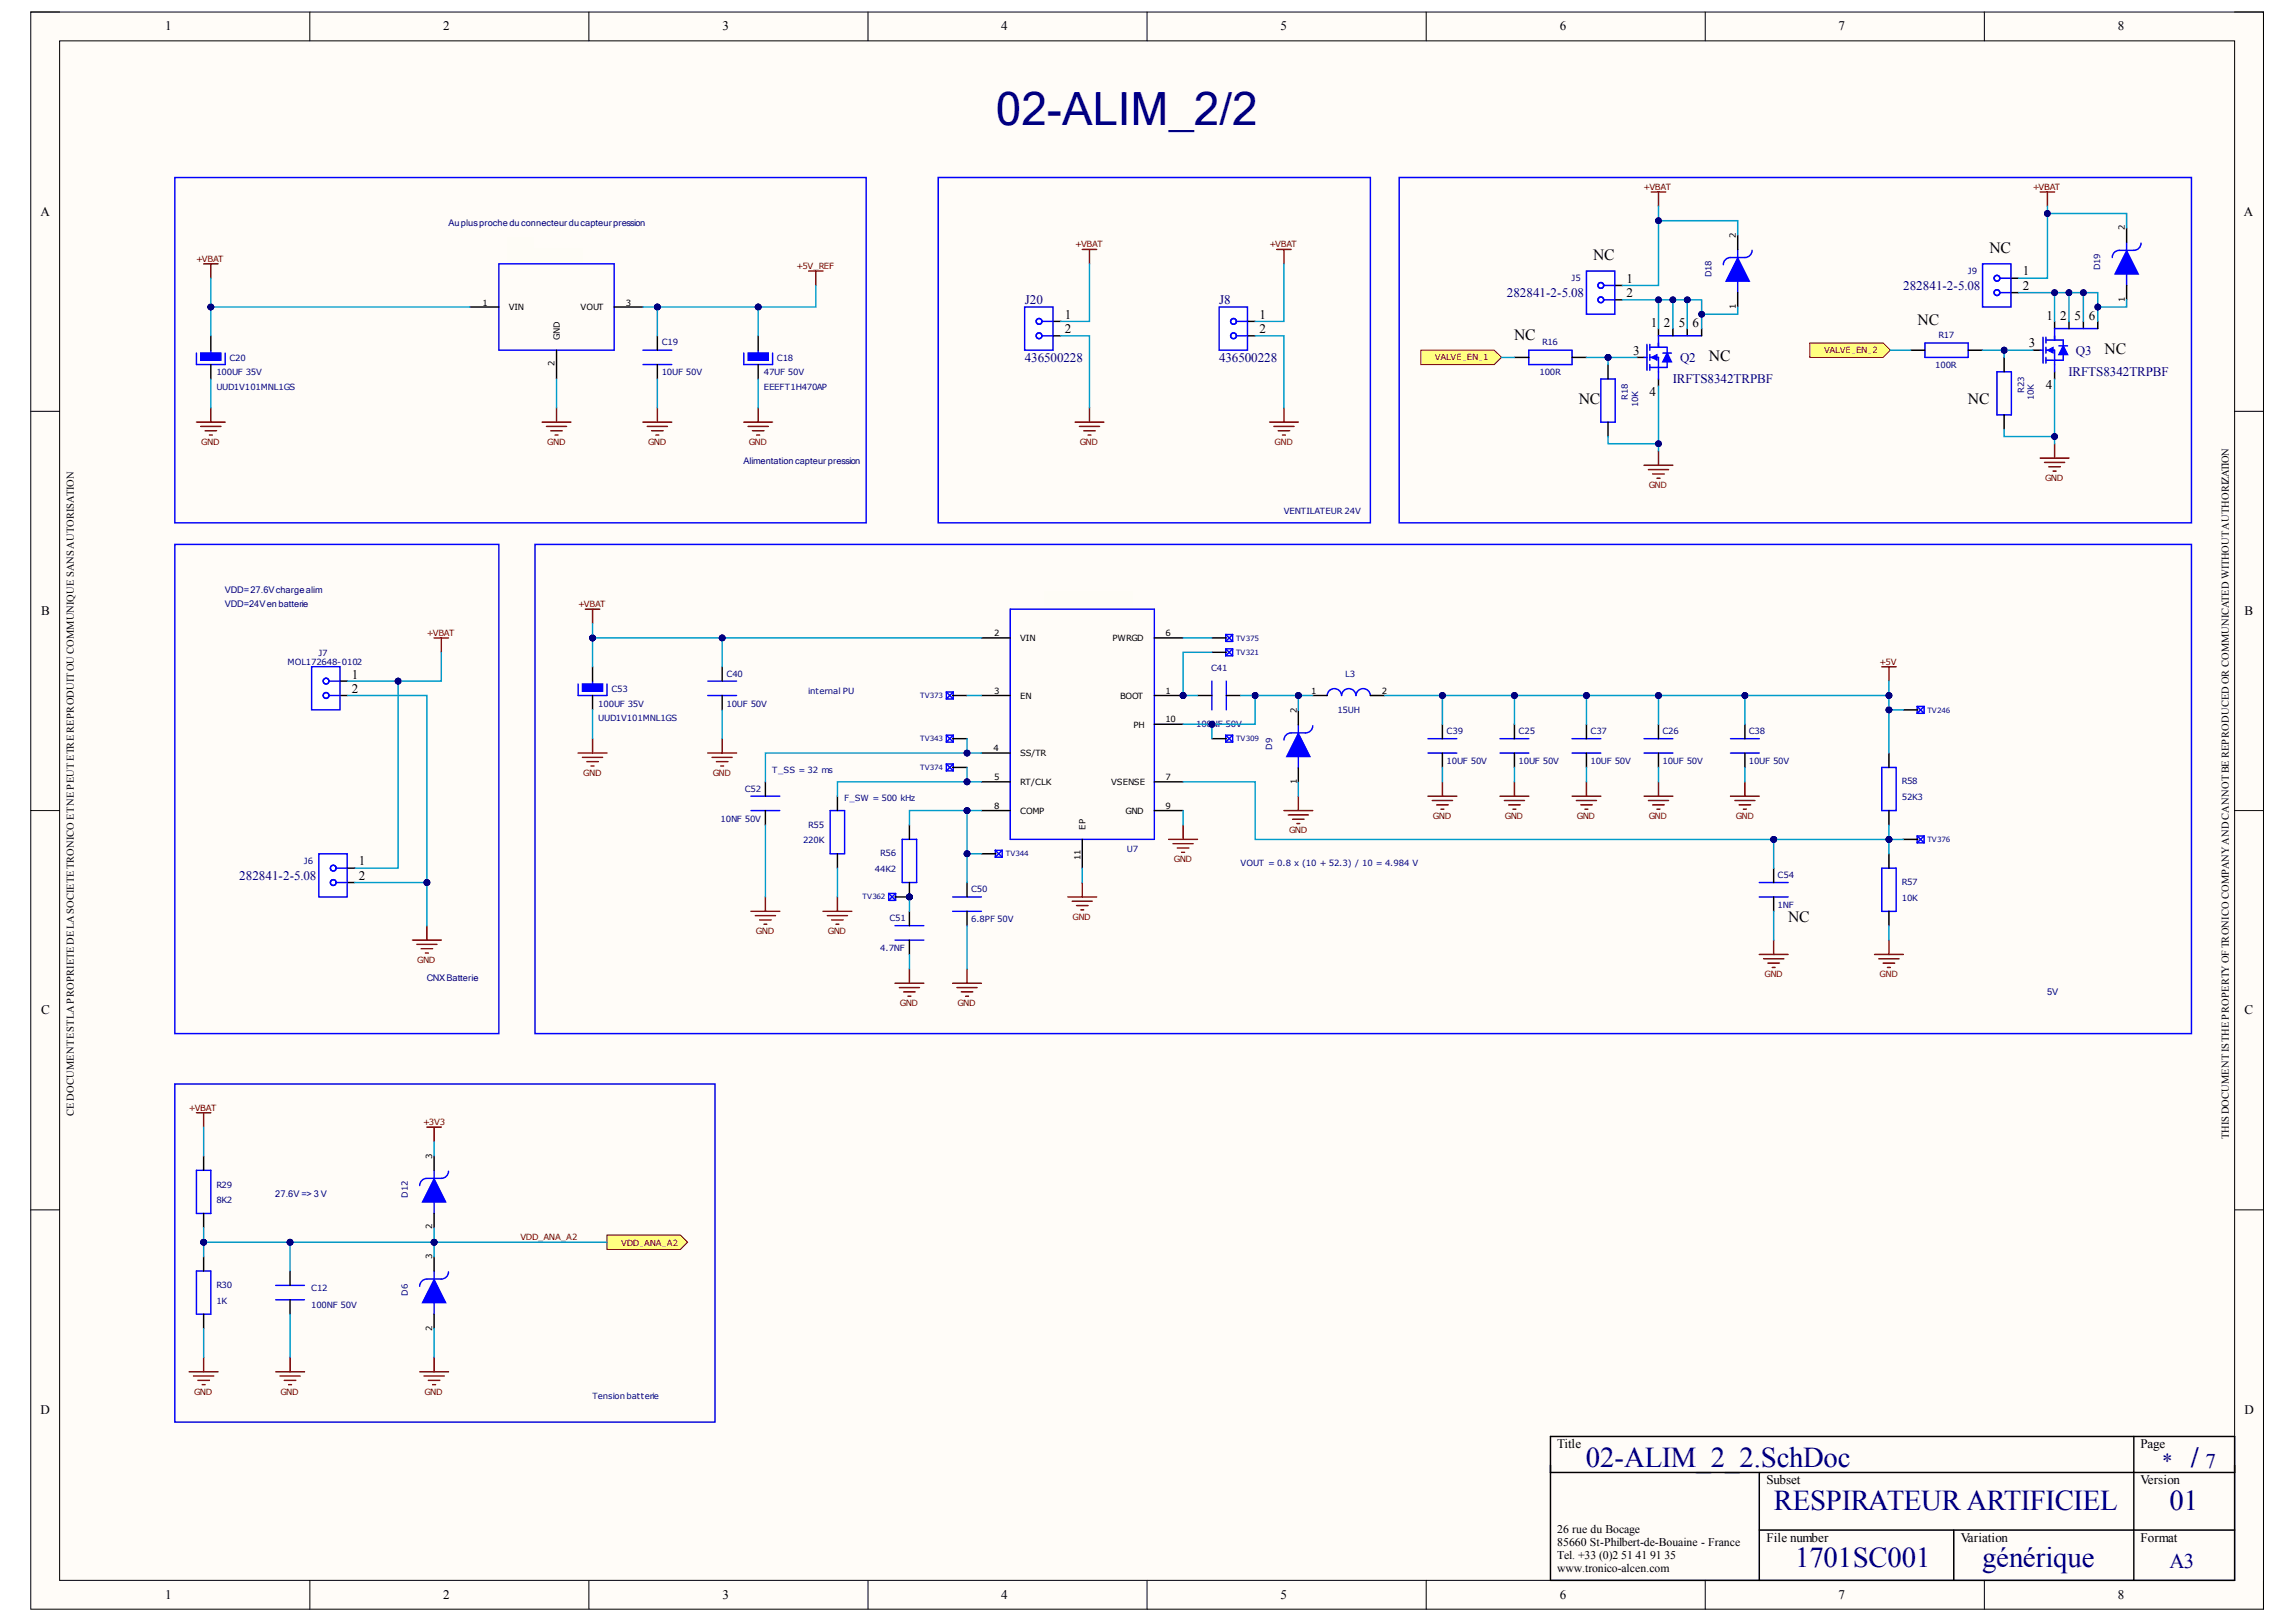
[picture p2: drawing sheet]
<svg xmlns="http://www.w3.org/2000/svg" width="297mm" height="210mm" viewBox="0 0 297 210" stroke-linecap="round" stroke-linejoin="round" font-family="sans-serif">
<defs><g id="words">
<text font-size="5.9" fill="#000080" x="128.8" y="16.1">02-ALIM_2/2</text>
<g font-size="3.7" fill="#000080">
<text x="205.2" y="189.8">02-ALIM_2_2.SchDoc</text>
<text x="283.4" y="189.8">/</text>
<text x="229.4" y="195.3">RESPIRATEUR ARTIFICIEL</text>
<text x="280.6" y="195.3">01</text>
<text x="232.2" y="202.8">1701SC001</text>
<text x="256.4" y="202.8">générique</text>
</g>
<g font-size="2.7" fill="#000080">
<text x="279.7" y="189.9">*</text>
<text x="285.3" y="189.9">7</text>
<text x="280.6" y="202.9">A3</text>
</g>
<g font-size="2">
<text x="206.1" y="33.7">NC</text>
<text x="257.4" y="32.8">NC</text>
<text x="195.8" y="43.9">NC</text>
<text x="221.1" y="46.7">NC</text>
<text x="248" y="42.1">NC</text>
<text x="272.2" y="45.8">NC</text>
<text x="204.2" y="52.3">NC</text>
<text x="254.6" y="52.3">NC</text>
<text x="231.3" y="119.3">NC</text>
</g>
<g font-size="1.7">
<text x="21.4" y="3.9">1</text>
<text x="57.3" y="3.9">2</text>
<text x="93.5" y="3.9">3</text>
<text x="129.5" y="3.9">4</text>
<text x="165.6" y="3.9">5</text>
<text x="201.8" y="3.9">6</text>
<text x="237.8" y="3.9">7</text>
<text x="273.9" y="3.9">8</text>
<text x="5.2" y="28">A</text>
<text x="290.3" y="28">A</text>
<text x="261.7" y="35.6">1</text>
<text x="137.7" y="41.2">1</text>
<text x="162.9" y="41.2">1</text>
<text x="210.4" y="38.4">2</text>
<text x="210.4" y="36.6">1</text>
<text x="261.7" y="37.5">2</text>
<text x="264.7" y="41.4">1</text>
<text x="266.5" y="41.4">2</text>
<text x="268.4" y="41.4">5</text>
<text x="270.2" y="41.4">6</text>
<text x="137.7" y="43.1">2</text>
<text x="162.9" y="43.1">2</text>
<text x="211.2" y="45.9">3</text>
<text x="213.5" y="42.3">1</text>
<text x="215.2" y="42.3">2</text>
<text x="217.2" y="42.3">5</text>
<text x="218.9" y="42.3">6</text>
<text x="262.4" y="44.9">3</text>
<text x="213.4" y="51.3">4</text>
<text x="264.6" y="50.4">4</text>
<text x="5.3" y="79.6">B</text>
<text x="290.4" y="79.6">B</text>
<text x="45.5" y="89.7">2</text>
<text x="45.5" y="87.8">1</text>
<text x="46.4" y="113.8">2</text>
<text x="46.4" y="112">1</text>
<text x="5.3" y="131.3">C</text>
<text x="290.4" y="131.3">C</text>
<text x="5.2" y="182.9">D</text>
<text x="290.4" y="182.9">D</text>
<text x="201.4" y="187.4">Title</text>
<text x="276.9" y="187.4">Page</text>
<text x="228.5" y="192">Subset</text>
<text x="276.9" y="192">Version</text>
<text x="228.5" y="199.5">File number</text>
<text x="253.6" y="199.5">Variation</text>
<text x="276.9" y="199.5">Format</text>
<text x="21.4" y="206.9">1</text>
<text x="57.3" y="206.9">2</text>
<text x="93.5" y="206.9">3</text>
<text x="129.5" y="206.9">4</text>
<text x="165.6" y="206.9">5</text>
<text x="201.8" y="206.9">6</text>
<text x="237.8" y="206.9">7</text>
<text x="273.9" y="206.9">8</text>
</g>
<g font-size="1.7" fill="#000080">
<text x="132.6" y="39.4">J20</text>
<text x="157.7" y="39.4">J8</text>
<text x="194.9" y="38.4">282841-2-5.08</text>
<text x="246.2" y="37.5">282841-2-5.08</text>
<text x="132.6" y="46.8">436500228</text>
<text x="157.7" y="46.8">436500228</text>
<text x="217.3" y="46.8">Q2</text>
<text x="268.5" y="45.9">Q3</text>
<text x="216.4" y="49.6">IRFTS8342TRPBF</text>
<text x="267.6" y="48.7">IRFTS8342TRPBF</text>
<text x="30.9" y="113.8">282841-2-5.08</text>
</g>
<g font-size="1.5">
<text x="201.4" y="198.4">26 rue du Bocage</text>
<text x="201.4" y="200.1">85660 St-Philbert-de-Bouaine - France</text>
<text x="201.4" y="201.8">Tel. +33 (0)2 51 41 91 35</text>
<text x="201.4" y="203.4">www.tronico-alcen.com</text>
</g>
<g font-size="1.4">
<text x="9.5" y="144.4" transform="rotate(-90 9.5 144.4)">CE DOCUMENTESTLAPROPRIETE DELASOCIETE TRONICO ETNE PEUTETRE REPRODUITOU COMMUNIQUE SANSAUTORISATION</text>
<text x="288.3" y="147.4" transform="rotate(-90 288.3 147.4)">THIS DOCUMENTISTHE PROPERTYOFTRONICO COMPANYANDCANNOTBE REPRODUCEDOR COMMUNICATED WITHOUTAUTHORIZATION</text>
</g>
<g font-size="1.2" fill="#000080">
<text x="58" y="29.2">Auplusprocheduconnecteurducapteurpression</text>
<text x="96.2" y="60">Alimentationcapteurpression</text>
<text x="29.1" y="76.7">VDD=27.6Vchargealim</text>
<text x="29.1" y="78.6">VDD=24Venbatterie</text>
<text x="55.2" y="126.9">CNXBatterie</text>
<text x="264.8" y="128.8">5V</text>
<text x="35.6" y="154.9">27.6V =&gt; 3 V</text>
</g>
<g font-size="1.1" fill="#800000">
<text x="212.6" y="24.6">+VBAT</text>
<text x="262.9" y="24.6">+VBAT</text>
<text x="25.4" y="33.9">+VBAT</text>
<text x="103" y="34.8">+5V_REF</text>
<text x="139.1" y="32">+VBAT</text>
<text x="164.2" y="32">+VBAT</text>
<text x="185.6" y="46.6">VALVE_EN_1</text>
<text x="235.9" y="45.7">VALVE_EN_2</text>
<text x="26" y="57.5">GND</text>
<text x="70.8" y="57.5">GND</text>
<text x="83.8" y="57.5">GND</text>
<text x="96.9" y="57.5">GND</text>
<text x="139.7" y="57.5">GND</text>
<text x="164.9" y="57.5">GND</text>
<text x="213.3" y="63.1">GND</text>
<text x="264.5" y="62.2">GND</text>
<text x="55.2" y="82.3">+VBAT</text>
<text x="74.8" y="78.6">+VBAT</text>
<text x="243.1" y="86">+5V</text>
<text x="75.4" y="100.4">GND</text>
<text x="92.2" y="100.4">GND</text>
<text x="166.7" y="107.8">GND</text>
<text x="185.4" y="106">GND</text>
<text x="194.7" y="106">GND</text>
<text x="204" y="106">GND</text>
<text x="213.3" y="106">GND</text>
<text x="224.5" y="106">GND</text>
<text x="151.8" y="111.6">GND</text>
<text x="138.7" y="119">GND</text>
<text x="54" y="124.6">GND</text>
<text x="97.8" y="120.9">GND</text>
<text x="107.1" y="120.9">GND</text>
<text x="116.4" y="130.2">GND</text>
<text x="123.8" y="130.2">GND</text>
<text x="228.2" y="126.4">GND</text>
<text x="243.1" y="126.4">GND</text>
<text x="24.4" y="143.8">+VBAT</text>
<text x="54.7" y="145.6">+3V3</text>
<text x="67.3" y="160.5">VDD_ANA_A2</text>
<text x="80.4" y="161.2">VDD_ANA_A2</text>
<text x="25.1" y="180.5">GND</text>
<text x="36.3" y="180.5">GND</text>
<text x="54.9" y="180.5">GND</text>
</g>
<g font-size="1.1">
<text x="274.9" y="29.8" transform="rotate(-90 274.9 29.8)">2</text>
<text x="224.5" y="30.7" transform="rotate(-90 224.5 30.7)">2</text>
<text x="62.4" y="39.5">1</text>
<text x="65.8" y="40.1">VIN</text>
<text x="75.1" y="40.1">VOUT</text>
<text x="80.9" y="39.5">3</text>
<text x="224.5" y="40" transform="rotate(-90 224.5 40)">1</text>
<text x="274.9" y="39" transform="rotate(-90 274.9 39)">1</text>
<text x="71.7" y="47.4" transform="rotate(-90 71.7 47.4)">2</text>
<text x="72.4" y="44" transform="rotate(-90 72.4 44)">GND</text>
<text x="128.6" y="82.3">2</text>
<text x="132" y="83">VIN</text>
<text x="143.9" y="83">PWRGD</text>
<text x="150.7" y="82.3">6</text>
<text x="128.6" y="89.7">3</text>
<text x="150.7" y="89.7">1</text>
<text x="169.6" y="89.7">1</text>
<text x="178.8" y="89.7">2</text>
<text x="132" y="90.4">EN</text>
<text x="144.9" y="90.4">BOOT</text>
<text x="146.6" y="94.1">PH</text>
<text x="150.7" y="93.5">10</text>
<text x="167.8" y="92.3" transform="rotate(-90 167.8 92.3)">2</text>
<text x="128.5" y="97.2">4</text>
<text x="128.6" y="100.9">5</text>
<text x="132" y="97.9">SS/TR</text>
<text x="132" y="101.6">RT/CLK</text>
<text x="143.7" y="101.6">VSENSE</text>
<text x="150.7" y="100.9">7</text>
<text x="167.8" y="101.4" transform="rotate(-90 167.8 101.4)">1</text>
<text x="128.6" y="104.6">8</text>
<text x="132" y="105.3">COMP</text>
<text x="140.4" y="107.3" transform="rotate(-90 140.4 107.3)">EP</text>
<text x="145.6" y="105.3">GND</text>
<text x="150.7" y="104.6">9</text>
<text x="139.8" y="111.3" transform="rotate(-90 139.8 111.3)">11</text>
<text x="55.9" y="149.9" transform="rotate(-90 55.9 149.9)">3</text>
<text x="55.9" y="159.1" transform="rotate(-90 55.9 159.1)">2</text>
<text x="55.9" y="163" transform="rotate(-90 55.9 163)">3</text>
<text x="55.9" y="172.2" transform="rotate(-90 55.9 172.2)">2</text>
</g>
<g font-size="1.1" fill="#000080">
<text x="221.4" y="35.9" transform="rotate(-90 221.4 35.9)">D18</text>
<text x="254.6" y="35.5">J9</text>
<text x="271.7" y="35" transform="rotate(-90 271.7 35)">D19</text>
<text x="203.3" y="36.4">J5</text>
<text x="29.7" y="46.7">C20</text>
<text x="85.6" y="44.7">C19</text>
<text x="100.5" y="46.7">C18</text>
<text x="199.5" y="44.7">R16</text>
<text x="250.3" y="47.7">100R</text>
<text x="250.8" y="43.8">R17</text>
<text x="28" y="48.6">100UF 35V</text>
<text x="28" y="50.4">UUD1V101MNL1GS</text>
<text x="85.6" y="48.6">10UF 50V</text>
<text x="98.8" y="50.4">EEEFT1H470AP</text>
<text x="98.8" y="48.6">47UF 50V</text>
<text x="199.1" y="48.6">100R</text>
<text x="210.6" y="51.8" transform="rotate(-90 210.6 51.8)">R18</text>
<text x="211.9" y="52.7" transform="rotate(-90 211.9 52.7)">10K</text>
<text x="261.8" y="50.9" transform="rotate(-90 261.8 50.9)">R23</text>
<text x="263.1" y="51.8" transform="rotate(-90 263.1 51.8)">10K</text>
<text x="166.1" y="66.5">VENTILATEUR 24V</text>
<text x="37.2" y="86">MOL172648-0102</text>
<text x="41.2" y="84.8">J7</text>
<text x="79.1" y="89.6">C53</text>
<text x="94" y="87.6">C40</text>
<text x="104.6" y="89.7">internal PU</text>
<text x="156.7" y="86.8">C41</text>
<text x="174" y="87.6">L3</text>
<text x="77.4" y="91.4">100UF 35V</text>
<text x="77.4" y="93.3">UUD1V101MNL1GS</text>
<text x="94" y="91.4">10UF 50V</text>
<text x="154.7" y="94.1">100NF 50V</text>
<text x="173" y="92.2">15UH</text>
<text x="187.1" y="95">C39</text>
<text x="196.4" y="95">C25</text>
<text x="205.7" y="95">C37</text>
<text x="215.1" y="95">C26</text>
<text x="226.2" y="95">C38</text>
<text x="99.9" y="100">T_SS = 32 ms</text>
<text x="164.5" y="97" transform="rotate(-90 164.5 97)">D9</text>
<text x="187.1" y="98.9">10UF 50V</text>
<text x="196.4" y="98.9">10UF 50V</text>
<text x="205.7" y="98.9">10UF 50V</text>
<text x="215.1" y="98.9">10UF 50V</text>
<text x="226.2" y="98.9">10UF 50V</text>
<text x="246" y="101.5">R58</text>
<text x="93.2" y="106.3">10NF 50V</text>
<text x="96.3" y="102.4">C52</text>
<text x="104.6" y="107.1">R55</text>
<text x="109.2" y="103.7">F_SW = 500 kHz</text>
<text x="246" y="103.5">52K3</text>
<text x="39.3" y="111.8">J6</text>
<text x="103.9" y="109.1">220K</text>
<text x="113.2" y="112.8">44K2</text>
<text x="113.9" y="110.8">R56</text>
<text x="145.8" y="110.2">U7</text>
<text x="160.5" y="112.1">VOUT = 0.8 x (10 + 52.3) / 10 = 4.984 V</text>
<text x="229.9" y="113.6">C54</text>
<text x="115" y="119.2">C51</text>
<text x="125.6" y="119.3">6.8PF 50V</text>
<text x="125.6" y="115.4">C50</text>
<text x="229.9" y="117.5">1NF</text>
<text x="246" y="116.5">10K</text>
<text x="246" y="114.5">R57</text>
<text x="113.9" y="123.1">4.7NF</text>
<text x="28" y="155.7">8K2</text>
<text x="28" y="153.7">R29</text>
<text x="52.8" y="155" transform="rotate(-90 52.8 155)">D12</text>
<text x="28" y="166.7">R30</text>
<text x="40.3" y="167">C12</text>
<text x="52.8" y="167.7" transform="rotate(-90 52.8 167.7)">D6</text>
<text x="28" y="168.7">1K</text>
<text x="40.3" y="169.3">100NF 50V</text>
<text x="76.6" y="181">Tensionbatterie</text>
</g>
<g font-size=".9" fill="#000080">
<text x="159.9" y="82.9">TV375</text>
<text x="159.9" y="84.8">TV321</text>
<text x="119" y="90.3">TV373</text>
<text x="119" y="95.9">TV343</text>
<text x="159.9" y="95.9">TV309</text>
<text x="249.3" y="92.2">TV246</text>
<text x="119" y="99.6">TV374</text>
<text x="130.1" y="110.8">TV344</text>
<text x="249.3" y="108.9">TV376</text>
<text x="111.6" y="116.4">TV362</text>
</g>
</g></defs>
<path d="M4 1.6h288.8v206.6h-288.8z" fill-rule="evenodd" fill="#fffcf8"/>
<path d="M4 1.6h288.8v206.6h-288.8z" fill="none" stroke="#000" stroke-width=".13"/>
<path d="M7.7 5.3h281.4v199.2h-281.4z" fill-rule="evenodd" fill="#fffcf8"/>
<g fill="none" stroke="#000" stroke-width=".13">
<path d="M4 1.6h3.7M7.7 5.3h281.4v199.2h-281.4zM40.1 1.6v3.7M76.2 1.6v3.7M112.3 1.6v3.7M148.4 1.6v3.7M184.5 1.6v3.7M220.6 1.6v3.7M256.7 1.6v3.7M289.1 1.6h3.7v3.7M4 53.2h3.7M289.1 53.2h3.7"/>
<path d="M4 104.9h3.7M289.1 104.9h3.7M4 156.5h3.7M289.1 156.5h3.7M40.1 204.5v3.7M76.2 204.5v3.7M112.3 204.5v3.7M148.4 204.5v3.7M184.5 204.5v3.7M220.6 204.5v3.7M256.7 204.5v3.7M292.8 204.5v3.7"/>
</g>
<path d="M26.3 149.6v1.8M26.3 157v1.9M26.3 162.6v1.9M26.3 170v1.9M37.5 164.5v1.8M37.5 168.2v1.8M200.6 185.9h88.5v18.6h-88.5zM200.6 190.5h88.5M227.6 190.5v14M227.6 198h61.5M252.7 198v6.5M276 185.9v18.6" fill="none" stroke="#000" stroke-width=".19"/>
<path d="M25.4 151.4h1.9v5.6h-1.9zM25.4 164.5h1.9v5.5h-1.9zM35.7 166.3h3.7M35.7 168.2h3.7" fill="none" stroke="#00f" stroke-width=".19"/>
<circle cx="153" cy="90" r=".37" fill="#000080"/>
<circle cx="153" cy="90" r=".37" fill="none" stroke="#000080" stroke-width=".13"/>
<path d="M130.7 78.8h18.6v29.8h-18.6z" fill="none" stroke="#00f" stroke-width=".19"/>
<path d="M127 82.5h3.7M127 90h3.7M127 97.4h3.7M149.3 90h3.7M149.3 93.7h3.7M127 101.2h3.7M127 104.9h3.7M149.3 101.2h3.7M149.3 104.9h3.7" fill="none" stroke="#000" stroke-width=".19"/>
<circle cx="153" cy="90" r=".37" fill="#000080"/>
<circle cx="153" cy="90" r=".37" fill="none" stroke="#000080" stroke-width=".13"/>
<path d="M149.3 82.5h3.7M154.9 90h1.9M158.6 90h1.9M99 101.2v1.8M99 104.9v1.8M108.3 103v1.9M108.3 110.5v1.8M140 108.6v3.7" fill="none" stroke="#000" stroke-width=".19"/>
<path d="M156.8 88.1v3.8M158.6 88.1v3.8M97.1 103h3.8M97.1 104.9h3.8M107.4 104.9h1.9v5.6h-1.9z" fill="none" stroke="#00f" stroke-width=".19"/>
<circle cx="117.6" cy="116.1" r=".37" fill="#000080"/>
<circle cx="117.6" cy="116.1" r=".37" fill="none" stroke="#000080" stroke-width=".13"/>
<path d="M116.7 108.6h1.9v5.6h-1.9z" fill="none" stroke="#00f" stroke-width=".19"/>
<path d="M117.6 106.7v1.9M117.6 114.2v1.9" fill="none" stroke="#000" stroke-width=".19"/>
<circle cx="117.6" cy="116.1" r=".37" fill="#000080"/>
<circle cx="117.6" cy="116.1" r=".37" fill="none" stroke="#000080" stroke-width=".13"/>
<path d="M115.8 119.8h3.7M123.2 116.1h3.8M123.2 117.9h3.8M115.8 121.6h3.7" fill="none" stroke="#00f" stroke-width=".19"/>
<path d="M117.6 117.9v1.9M125.1 114.2v1.9M125.1 117.9v1.9M117.6 121.6v1.9" fill="none" stroke="#000" stroke-width=".19"/>
<path d="M167.9 94.9l1.5 3h-2.9z" fill="#00f"/>
<g fill="none" stroke="#00f" stroke-width=".19">
<path d="M158.6 82.1v.9M158.6 84v.9M158.6 95.1v.9M158.6 82.1h.9M158.6 83h.9M158.6 82.1l.9 .9M158.6 84h.9M158.6 84.9h.9M158.6 84l.9 .9M158.6 95.1h.9M158.6 96h.9M158.6 95.1l.9 .9"/>
<path d="M159.5 82.1v.9M159.5 84v.9M159.5 95.1v.9M159.5 82.1l-.9 .9M159.5 84l-.9 .9M159.5 95.1l-.9 .9M167.9 94.9l1.5 3h-2.9zM167.9 93.8v1.1M167.9 97.9v1.5M169.8 93.9a.93 .93 0 0 1-.9 .9h-1.9a.93 .93 0 0 0-.9 1M171.7 90a.93 .93 0 0 1 .9-.9 .93 .93 0 0 1 .9 .9 .93 .93 0 0 1 1-.9 .93 .93 0 0 1 .9 .9 .93 .93 0 0 1 .9-.9 .93 .93 0 0 1 1 .9M243.4 99.3h1.9v5.6h-1.9z"/>
<path d="M248 91.4v.9M248 91.4h.9M248 92.3h.9M248 91.4l.9 .9M248.9 91.4v.9M248.9 91.4l-.9 .9M243.4 112.3h1.9v5.6h-1.9zM248 108.2v.9M248 108.2h.9M248 109.1h.9M248 108.2l.9 .9M248.9 108.2v.9"/>
<path d="M248.9 108.2l-.9 .9"/>
</g>
<g fill="none" stroke="#000" stroke-width=".19">
<path d="M156.8 82.5h1.8M156.8 84.4h1.8M156.8 95.6h1.8M167.9 91.9v1.9M167.9 99.4v1.8M169.8 90h1.9M177.3 90h1.8M244.3 97.4v1.9M246.2 91.9h1.9M244.3 104.9v1.9M244.3 110.5v1.8M244.3 117.9v1.9"/>
<path d="M246.2 108.6h1.9"/>
</g>
<circle cx="117.6" cy="116.1" r=".37" fill="#000080"/>
<circle cx="117.6" cy="116.1" r=".37" fill="none" stroke="#000080" stroke-width=".13"/>
<path d="M115 115.6h.8M115 115.6v.9M115 116.5h.8M115 115.6l.8 .9M115.8 115.6v.9M115.8 115.6l-.8 .9" fill="none" stroke="#00f" stroke-width=".19"/>
<path d="M115.8 116.1h1.8" fill="none" stroke="#000" stroke-width=".19"/>
<circle cx="117.6" cy="116.1" r=".37" fill="#000080"/>
<circle cx="117.6" cy="116.1" r=".37" fill="none" stroke="#000080" stroke-width=".13"/>
<g fill="none" stroke="#00f" stroke-width=".19">
<path d="M122.4 89.5h.9M122.4 89.5v.9M122.4 95.1v.9M122.4 98.9v.8M122.4 90.4h.9M122.4 89.5l.9 .9M122.4 95.1h.9M122.4 96h.9M122.4 95.1l.9 .9M122.4 98.9h.9M122.4 99.7h.9M122.4 98.9l.9 .8"/>
<path d="M123.3 89.5v.9M123.3 95.1v.9M123.3 98.9v.8M123.3 89.5l-.9 .9M123.3 95.1l-.9 .9M123.3 98.9l-.9 .8M128.7 110v.9M128.7 110h.9M128.7 110.9h.9M128.7 110l.9 .9M129.6 110v.9M129.6 110l-.9 .9"/>
</g>
<path d="M123.2 90h1.9M123.2 95.6h1.9M123.2 99.3h1.9M127 110.5h1.8" fill="none" stroke="#000" stroke-width=".19"/>
<path d="M75.3 88.5h2.7v.9h-2.7z" fill-rule="evenodd" fill="#00f"/>
<g fill="none" stroke="#00f" stroke-width=".19">
<path d="M74.8 88.5v1.5h3.7v-1.5M75.3 88.5h2.7v.9h-2.7zM76.7 88.1v.4M91.6 90h3.7M91.6 88.1h3.7M184.7 95.6h3.7M184.7 97.4h3.7M194 95.6h3.8M194 97.4h3.8M203.4 95.6h3.7M203.4 97.4h3.7M212.7 95.6h3.7"/>
<path d="M212.7 97.4h3.7M223.9 95.6h3.7M223.9 97.4h3.7M227.6 114.2h3.7M227.6 116.1h3.7"/>
</g>
<g fill="none" stroke="#000" stroke-width=".19">
<path d="M76.7 86.3v1.8M76.7 90v1.9M93.4 86.3v1.8M93.4 90v1.9M186.6 93.7v1.9M186.6 97.4v1.9M195.9 93.7v1.9M195.9 97.4v1.9M205.2 93.7v1.9M205.2 97.4v1.9M214.5 93.7v1.9M214.5 97.4v1.9"/>
<path d="M225.7 93.7v1.9M225.7 97.4v1.9M229.4 112.3v1.9M229.4 116.1v1.8"/>
</g>
<path d="M25.4 144h1.9M26.3 144v1.8M24.5 177.5h3.7M25 178h2.6M25.6 178.6h1.5M26.2 179.2h.3M26.3 175.6v1.9" fill="none" stroke="#800000" stroke-width=".19"/>
<path d="M78.5 159.8h9.5l.9 .9-.9 1h-9.5z" fill-rule="evenodd" fill="#ffff80"/>
<path d="M78.5 159.8h9.5l.9 .9-.9 1h-9.5z" fill="none" stroke="#800000" stroke-width=".13"/>
<g fill="none" stroke="#800000" stroke-width=".19">
<path d="M165.2 32.3h1.8M166.1 32.3v1.8M164.2 54.6h3.7M164.8 55.2h2.6M165.3 55.7h1.5M165.9 56.3h.4M166.1 52.8v1.8M75.7 78.8h1.9M76.7 78.8v1.9M74.8 97.4h3.7M75.3 98h2.7M75.9 98.6h1.5"/>
<path d="M76.5 99.1h.3M76.7 95.6v1.8M91.6 97.4h3.7M92.1 98h2.6M92.7 98.6h1.5M93.2 99.1h.4M93.4 95.6v1.8M243.4 86.3h1.9M244.3 86.3v1.8M97.1 117.9h3.8M97.7 118.5h2.6M98.3 119h1.5"/>
<path d="M98.8 119.6h.4M99 116.1v1.8M106.5 117.9h3.7M107 118.5h2.6M107.6 119h1.5M108.1 119.6h.4M108.3 116.1v1.8M138.1 116.1h3.8M138.7 116.6h2.6M139.3 117.2h1.4M139.8 117.7h.4M140 114.2v1.9"/>
<path d="M151.2 108.6h3.7M151.7 109.2h2.6M152.3 109.7h1.5M152.9 110.3h.3M153 106.7v1.9M166.1 104.9h3.7M166.6 105.4h2.7M167.2 106h1.5M167.8 106.6h.3M167.9 103v1.9M184.7 103h3.7M185.3 103.6h2.6"/>
<path d="M185.8 104.1h1.5M186.4 104.7h.4M186.6 101.2v1.8M194 103h3.8M194.6 103.6h2.6M195.2 104.1h1.4M195.7 104.7h.4M195.9 101.2v1.8M203.4 103h3.7M203.9 103.6h2.6M204.5 104.1h1.5M205 104.7h.4"/>
<path d="M205.2 101.2v1.8M212.7 103h3.7M213.2 103.6h2.6M213.8 104.1h1.5M214.3 104.7h.4M214.5 101.2v1.8M223.9 103h3.7M224.4 103.6h2.6M225 104.1h1.5M225.5 104.7h.4M225.7 101.2v1.8M115.8 127.2h3.7"/>
<path d="M116.3 127.8h2.6M116.9 128.3h1.5M117.5 128.9h.3M117.6 125.4v1.8M123.2 127.2h3.8M123.8 127.8h2.6M124.3 128.3h1.5M124.9 128.9h.4M125.1 125.4v1.8M227.6 123.5h3.7M228.1 124.1h2.6M228.7 124.6h1.5"/>
<path d="M229.3 125.2h.3M229.4 121.6v1.9M242.5 123.5h3.7M243 124.1h2.6M243.6 124.6h1.5M244.2 125.2h.3M244.3 121.6v1.9M35.7 177.5h3.7M36.2 178h2.6M36.8 178.6h1.5M37.3 179.2h.4M37.5 175.6v1.9"/>
<path d="M54.3 177.5h3.7M54.8 178h2.7M55.4 178.6h1.5M56 179.2h.3M56.1 175.6v1.9"/>
</g>
<path d="M56.2 165.6l1.4 3h-2.9z" fill="#00f"/>
<path d="M56.2 165.6l1.4 3h-2.9zM56.2 164.5v1.1M56.2 168.6v1.4M58 164.6a.93 .93 0 0 1-.9 .9h-1.9a.93 .93 0 0 0-.9 .9" fill="none" stroke="#00f" stroke-width=".19"/>
<path d="M56.2 162.6v1.9M56.2 170v1.9" fill="none" stroke="#000" stroke-width=".19"/>
<path d="M56.2 152.5l1.4 3h-2.9z" fill="#00f"/>
<path d="M22.6 23h89.4v44.6h-89.4zM121.4 23h55.9v44.7h-55.9zM181 23h102.5v44.7h-102.5zM207.1 49h1.8v5.6h-1.8zM22.6 70.4h41.9v63.3h-41.9zM69.2 70.4h214.3v63.3h-214.3zM22.6 140.3h69.9v43.7h-69.9zM56.2 152.5l1.4 3h-2.9zM56.2 151.4v1.1M56.2 155.5v1.5M58 151.5a.93 .93 0 0 1-.9 1h-1.9a.93 .93 0 0 0-.9 .9" fill="none" stroke="#00f" stroke-width=".19"/>
<path d="M208 47.2v1.8M208 54.6v1.9M56.2 149.6v1.8M56.2 157v1.9" fill="none" stroke="#000" stroke-width=".19"/>
<path d="M140 32.3h1.9M140.9 32.3v1.8M139.1 54.6h3.7M139.6 55.2h2.6M140.2 55.7h1.5M140.7 56.3h.4M140.9 52.8v1.8M55.2 145.8h1.9M56.2 145.8v1.9" fill="none" stroke="#800000" stroke-width=".19"/>
<path d="M157.7 39.7h3.7v5.6h-3.7z" fill-rule="evenodd" fill="#fff"/>
<g fill="none" stroke="#00f" stroke-width=".19">
<path d="M157.7 39.7h3.7v5.6h-3.7zM159.9 43.4h1.5M159.9 41.6h1.5"/>
<circle cx="159.6" cy="43.4" r=".37"/>
<circle cx="159.6" cy="41.6" r=".37"/>
</g>
<path d="M161.4 43.4h1M161.4 41.6h1" fill="none" stroke="#000" stroke-width=".19"/>
<path d="M132.5 39.7h3.7v5.6h-3.7z" fill-rule="evenodd" fill="#fff"/>
<g fill="none" stroke="#00f" stroke-width=".19">
<path d="M132.5 39.7h3.7v5.6h-3.7zM134.8 43.4h1.4M134.8 41.6h1.4"/>
<circle cx="134.4" cy="43.4" r=".37"/>
<circle cx="134.4" cy="41.6" r=".37"/>
</g>
<path d="M136.3 43.4h.9M136.3 41.6h.9" fill="none" stroke="#000" stroke-width=".19"/>
<path d="M213.6 24.8h1.9M214.5 24.8v1.9M214.5 58.3v1.9M212.7 60.2h3.7M213.2 60.8h2.6M213.8 61.3h1.5M214.3 61.9h.4" fill="none" stroke="#800000" stroke-width=".19"/>
<path d="M205.2 35.1h3.7v5.6h-3.7z" fill-rule="evenodd" fill="#fff"/>
<g fill="none" stroke="#00f" stroke-width=".19">
<path d="M205.2 35.1h3.7v5.6h-3.7zM207.4 38.8h1.5M207.4 36.9h1.5M212.7 46.2h.3M213 44.6v3.3M213.4 44.9h1.1M213.4 46.2h1.1v1.9M213.4 47.5h1.1M213.4 44.6v.7M213.4 45.9v.7M213.4 47.2v.7"/>
<circle cx="207.1" cy="36.9" r=".37"/>
<circle cx="207.1" cy="38.8" r=".37"/>
</g>
<path d="M208.9 38.8h1M208.9 36.9h1M211.7 46.2h1M214.5 42.5v.9M214.5 49v1" fill="none" stroke="#000" stroke-width=".19"/>
<path d="M213.6 46.2l.7-.3v.7z" fill="#00f"/>
<path d="M213.6 46.2l.7-.3v.7z" fill="none" stroke="#00f" stroke-width=".13"/>
<path d="M214.5 43.4v1.5" fill="none" stroke="#00f" stroke-width=".19"/>
<path d="M215.7 45.7l.5 1.1h-1.1z" fill="#00f"/>
<path d="M197.8 45.3h5.6v1.9h-5.6zM214.5 44.9h1.2v.8M214.5 48.1v.9M214.5 43.4h5.6M215.1 45.7h1.1M215.7 45.7l.5 1.1h-1.1zM215.7 46.8v.7h-1.2" fill="none" stroke="#00f" stroke-width=".19"/>
<path d="M195.9 46.2h1.9M203.4 46.2h1.8M216.4 42.5v.9M218.3 42.5v.9M220.1 42.5v.9" fill="none" stroke="#000" stroke-width=".19"/>
<path d="M183.8 45.3h9.5l.9 .9-.9 1h-9.5z" fill-rule="evenodd" fill="#ffff80"/>
<path d="M183.8 45.3h9.5l.9 .9-.9 1h-9.5z" fill="none" stroke="#800000" stroke-width=".13"/>
<path d="M263.9 24.8h1.9M264.8 24.8v1.9M263.9 59.3h3.7M264.5 59.8h2.6M265.8 57.4v1.9M265 60.4h1.5M265.6 61h.4" fill="none" stroke="#800000" stroke-width=".19"/>
<path d="M256.5 34.1h3.6v5.6h-3.6z" fill-rule="evenodd" fill="#fff"/>
<g fill="none" stroke="#00f" stroke-width=".19">
<path d="M256.5 34.1h3.6v5.6h-3.6zM258.7 37.9h1.4M258.7 36h1.4M263.9 45.3h.4M264.3 43.6v3.4M264.7 44h1.1M264.7 45.3h1.1v1.9M264.7 46.6h1.1M264.7 43.6v.8M264.7 44.9v.8M264.7 46.2v.8"/>
<circle cx="258.3" cy="37.9" r=".37"/>
<circle cx="258.3" cy="36" r=".37"/>
</g>
<path d="M260.2 37.9h.9M260.2 36h.9M263 45.3h.9M265.8 41.6v.9M265.8 48.1v.9" fill="none" stroke="#000" stroke-width=".19"/>
<path d="M264.8 45.3l.8-.4v.8z" fill="#00f"/>
<path d="M264.8 45.3l.8-.4v.8z" fill="none" stroke="#00f" stroke-width=".13"/>
<path d="M265.8 42.5v1.5" fill="none" stroke="#00f" stroke-width=".19"/>
<path d="M266.9 44.8l.5 1.1h-1.1z" fill="#00f"/>
<path d="M265.8 44h1.1v.8M265.8 47.2v.9M265.8 42.5h5.6M266.3 44.8h1.1M266.9 44.8l.5 1.1h-1.1zM266.9 45.9v.7h-1.1" fill="none" stroke="#00f" stroke-width=".19"/>
<path d="M267.6 41.6v.9M269.5 41.6v.9M271.4 41.6v.9" fill="none" stroke="#000" stroke-width=".19"/>
<path d="M234.1 44.4h9.5l.9 .9-.9 .9h-9.5z" fill-rule="evenodd" fill="#ffff80"/>
<path d="M234.1 44.4h9.5l.9 .9-.9 .9h-9.5z" fill="none" stroke="#800000" stroke-width=".13"/>
<path d="M249 44.4h5.6v1.8h-5.6zM258.3 48.1h1.9v5.6h-1.9z" fill="none" stroke="#00f" stroke-width=".19"/>
<path d="M247.1 45.3h1.9M254.6 45.3h1.9M259.2 46.2v1.9M259.2 53.7v1.9" fill="none" stroke="#000" stroke-width=".19"/>
<path d="M26 45.7h2.6v.9h-2.6z" fill-rule="evenodd" fill="#00f"/>
<path d="M25.4 45.7v1.5h3.7v-1.5M26 45.7h2.6v.9h-2.6zM27.3 45.3v.4M83.2 47.2h3.7M83.2 45.3h3.7" fill="none" stroke="#00f" stroke-width=".19"/>
<path d="M27.3 43.4v1.9M27.3 47.2v1.8M85 43.4v1.9M85 47.2v1.8" fill="none" stroke="#000" stroke-width=".19"/>
<path d="M96.8 45.7h2.6v.9h-2.6z" fill-rule="evenodd" fill="#00f"/>
<path d="M64.5 34.1h14.9v11.2h-14.9zM96.2 45.7v1.5h3.7v-1.5M96.8 45.7h2.6v.9h-2.6zM98.1 45.3v.4" fill="none" stroke="#00f" stroke-width=".19"/>
<path d="M60.8 39.7h3.7M79.4 39.7h3.8M72 45.3v3.7M98.1 43.4v1.9M98.1 47.2v1.8" fill="none" stroke="#000" stroke-width=".19"/>
<g fill="none" stroke="#800000" stroke-width=".19">
<path d="M26.3 34.1h1.9M27.3 34.1v1.9M104.6 35.1h1.9M105.5 35.1v1.8M25.4 54.6h3.7M26 55.2h2.6M26.5 55.7h1.5M27.1 56.3h.4M27.3 52.8v1.8M70.1 54.6h3.8M70.7 55.2h2.6M71.2 55.7h1.5"/>
<path d="M71.8 56.3h.4M72 52.8v1.8M83.2 54.6h3.7M83.7 55.2h2.6M84.3 55.7h1.5M84.8 56.3h.4M85 52.8v1.8M96.2 54.6h3.7M96.8 55.2h2.6M97.3 55.7h1.5M97.9 56.3h.4M98.1 52.8v1.8"/>
<path d="M56.2 82.5h1.8M57.1 82.5v1.9M55.2 119.8v1.8M53.4 121.6h3.7M53.9 122.2h2.6M54.5 122.8h1.5M55 123.3h.4"/>
</g>
<path d="M41.2 110.5h3.7v5.6h-3.7z" fill-rule="evenodd" fill="#fff"/>
<g fill="none" stroke="#00f" stroke-width=".19">
<path d="M41.2 110.5h3.7v5.6h-3.7zM43.5 114.2h1.4M43.5 112.3h1.4"/>
<circle cx="43.1" cy="112.3" r=".37"/>
<circle cx="43.1" cy="114.2" r=".37"/>
</g>
<path d="M45 114.2h.9M45 112.3h.9" fill="none" stroke="#000" stroke-width=".19"/>
<path d="M40.3 86.3h3.7v5.6h-3.7z" fill-rule="evenodd" fill="#fff"/>
<g fill="none" stroke="#00f" stroke-width=".19">
<path d="M40.3 86.3h3.7v5.6h-3.7zM42.5 90h1.5M42.5 88.1h1.5"/>
<circle cx="42.2" cy="90" r=".37"/>
<circle cx="42.2" cy="88.1" r=".37"/>
</g>
<path d="M44 90h1M44 88.1h1" fill="none" stroke="#000" stroke-width=".19"/>
<path d="M224.8 33.4l1.5 3h-3z" fill="#00f"/>
<path d="M224.8 33.4l1.5 3h-3zM224.8 32.3v1.1M224.8 36.4v1.5M226.6 32.4a.92 .92 0 0 1-.9 .9h-1.8a.93 .93 0 0 0-1 1" fill="none" stroke="#00f" stroke-width=".19"/>
<path d="M224.8 30.4v1.9M224.8 37.9v1.8" fill="none" stroke="#000" stroke-width=".19"/>
<path d="M275.1 32.5l1.5 2.9h-3z" fill="#00f"/>
<path d="M275.1 32.5l1.5 2.9h-3zM275.1 31.3v1.2M275.1 35.4v1.5M277 31.5a.92 .92 0 0 1-1 .9h-1.8a.92 .92 0 0 0-1 .9" fill="none" stroke="#00f" stroke-width=".19"/>
<path d="M275.1 29.5v1.8M275.1 36.9v1.9" fill="none" stroke="#000" stroke-width=".19"/>
<path d="M26.3 160.7h11.2" fill="none" stroke="#009cca" stroke-width=".19"/>
<circle cx="26.3" cy="160.7" r=".37" fill="#000080"/>
<circle cx="26.3" cy="160.7" r=".37" fill="none" stroke="#000080" stroke-width=".13"/>
<circle cx="37.5" cy="160.7" r=".37" fill="#000080"/>
<circle cx="37.5" cy="160.7" r=".37" fill="none" stroke="#000080" stroke-width=".13"/>
<path d="M37.5 160.7h18.7" fill="none" stroke="#009cca" stroke-width=".19"/>
<circle cx="37.5" cy="160.7" r=".37" fill="#000080"/>
<circle cx="37.5" cy="160.7" r=".37" fill="none" stroke="#000080" stroke-width=".13"/>
<circle cx="56.2" cy="160.7" r=".37" fill="#000080"/>
<circle cx="56.2" cy="160.7" r=".37" fill="none" stroke="#000080" stroke-width=".13"/>
<path d="M56.2 160.7h22.3" fill="none" stroke="#009cca" stroke-width=".19"/>
<circle cx="56.2" cy="160.7" r=".37" fill="#000080"/>
<circle cx="56.2" cy="160.7" r=".37" fill="none" stroke="#000080" stroke-width=".13"/>
<path d="M76.7 82.5h16.7" fill="none" stroke="#009cca" stroke-width=".19"/>
<circle cx="93.4" cy="82.5" r=".37" fill="#000080"/>
<circle cx="93.4" cy="82.5" r=".37" fill="none" stroke="#000080" stroke-width=".13"/>
<circle cx="76.6" cy="82.5" r=".37" fill="#000080"/>
<circle cx="76.6" cy="82.5" r=".37" fill="none" stroke="#000080" stroke-width=".13"/>
<path d="M93.4 82.5h33.6" fill="none" stroke="#009cca" stroke-width=".19"/>
<circle cx="93.4" cy="82.5" r=".37" fill="#000080"/>
<circle cx="93.4" cy="82.5" r=".37" fill="none" stroke="#000080" stroke-width=".13"/>
<path d="M125.1 97.4h-26.1v3.8" fill="none" stroke="#009cca" stroke-width=".19"/>
<circle cx="125.1" cy="97.4" r=".37" fill="#000080"/>
<circle cx="125.1" cy="97.4" r=".37" fill="none" stroke="#000080" stroke-width=".13"/>
<path d="M125.1 101.2h-16.8v1.8" fill="none" stroke="#009cca" stroke-width=".19"/>
<circle cx="125.1" cy="101.2" r=".37" fill="#000080"/>
<circle cx="125.1" cy="101.2" r=".37" fill="none" stroke="#000080" stroke-width=".13"/>
<path d="M125.1 104.9h-7.5v1.8" fill="none" stroke="#009cca" stroke-width=".19"/>
<circle cx="125.1" cy="104.9" r=".37" fill="#000080"/>
<circle cx="125.1" cy="104.9" r=".37" fill="none" stroke="#000080" stroke-width=".13"/>
<path d="M125.1 110.5h1.9" fill="none" stroke="#009cca" stroke-width=".19"/>
<circle cx="125.1" cy="110.5" r=".37" fill="#000080"/>
<circle cx="125.1" cy="110.5" r=".37" fill="none" stroke="#000080" stroke-width=".13"/>
<path d="M125.1 104.9h1.9" fill="none" stroke="#009cca" stroke-width=".19"/>
<circle cx="125.1" cy="104.9" r=".37" fill="#000080"/>
<circle cx="125.1" cy="104.9" r=".37" fill="none" stroke="#000080" stroke-width=".13"/>
<path d="M125.1 101.2h1.9" fill="none" stroke="#009cca" stroke-width=".19"/>
<circle cx="125.1" cy="101.2" r=".37" fill="#000080"/>
<circle cx="125.1" cy="101.2" r=".37" fill="none" stroke="#000080" stroke-width=".13"/>
<path d="M125.1 97.4h1.9" fill="none" stroke="#009cca" stroke-width=".19"/>
<circle cx="125.1" cy="97.4" r=".37" fill="#000080"/>
<circle cx="125.1" cy="97.4" r=".37" fill="none" stroke="#000080" stroke-width=".13"/>
<path d="M140.9 34.1v7.5h-3.7M137.2 43.4h3.7v9.4M125.1 90h1.9M153 101.2h9.4v7.4h67" fill="none" stroke="#009cca" stroke-width=".19"/>
<circle cx="229.4" cy="108.6" r=".37" fill="#000080"/>
<circle cx="229.4" cy="108.6" r=".37" fill="none" stroke="#000080" stroke-width=".13"/>
<path d="M153 93.7h3.8" fill="none" stroke="#009cca" stroke-width=".19"/>
<circle cx="156.8" cy="93.7" r=".37" fill="#000080"/>
<circle cx="156.8" cy="93.7" r=".37" fill="none" stroke="#000080" stroke-width=".13"/>
<path d="M153 90h1.9" fill="none" stroke="#009cca" stroke-width=".19"/>
<circle cx="153" cy="90" r=".37" fill="#000080"/>
<circle cx="153" cy="90" r=".37" fill="none" stroke="#000080" stroke-width=".13"/>
<path d="M156.8 84.4h-3.8v5.6" fill="none" stroke="#009cca" stroke-width=".19"/>
<circle cx="153" cy="90" r=".37" fill="#000080"/>
<circle cx="153" cy="90" r=".37" fill="none" stroke="#000080" stroke-width=".13"/>
<path d="M153 82.5h3.8M162.4 90v3.7h-5.6" fill="none" stroke="#009cca" stroke-width=".19"/>
<circle cx="156.8" cy="93.7" r=".37" fill="#000080"/>
<circle cx="156.8" cy="93.7" r=".37" fill="none" stroke="#000080" stroke-width=".13"/>
<circle cx="162.4" cy="90" r=".37" fill="#000080"/>
<circle cx="162.4" cy="90" r=".37" fill="none" stroke="#000080" stroke-width=".13"/>
<path d="M160.5 90h1.9" fill="none" stroke="#009cca" stroke-width=".19"/>
<circle cx="162.4" cy="90" r=".37" fill="#000080"/>
<circle cx="162.4" cy="90" r=".37" fill="none" stroke="#000080" stroke-width=".13"/>
<path d="M162.4 90h5.5" fill="none" stroke="#009cca" stroke-width=".19"/>
<circle cx="162.4" cy="90" r=".37" fill="#000080"/>
<circle cx="162.4" cy="90" r=".37" fill="none" stroke="#000080" stroke-width=".13"/>
<circle cx="167.9" cy="90" r=".37" fill="#000080"/>
<circle cx="167.9" cy="90" r=".37" fill="none" stroke="#000080" stroke-width=".13"/>
<path d="M166.1 34.1v7.5h-3.7M162.4 43.4h3.7v9.4M167.9 90h1.9" fill="none" stroke="#009cca" stroke-width=".19"/>
<circle cx="167.9" cy="90" r=".37" fill="#000080"/>
<circle cx="167.9" cy="90" r=".37" fill="none" stroke="#000080" stroke-width=".13"/>
<path d="M179.1 90h7.5" fill="none" stroke="#009cca" stroke-width=".19"/>
<circle cx="186.6" cy="90" r=".37" fill="#000080"/>
<circle cx="186.6" cy="90" r=".37" fill="none" stroke="#000080" stroke-width=".13"/>
<path d="M186.6 90h9.3" fill="none" stroke="#009cca" stroke-width=".19"/>
<circle cx="186.6" cy="90" r=".37" fill="#000080"/>
<circle cx="186.6" cy="90" r=".37" fill="none" stroke="#000080" stroke-width=".13"/>
<circle cx="195.9" cy="90" r=".37" fill="#000080"/>
<circle cx="195.9" cy="90" r=".37" fill="none" stroke="#000080" stroke-width=".13"/>
<path d="M194.2 46.2h1.7M195.9 90h9.3" fill="none" stroke="#009cca" stroke-width=".19"/>
<circle cx="195.9" cy="90" r=".37" fill="#000080"/>
<circle cx="195.9" cy="90" r=".37" fill="none" stroke="#000080" stroke-width=".13"/>
<circle cx="205.2" cy="90" r=".37" fill="#000080"/>
<circle cx="205.2" cy="90" r=".37" fill="none" stroke="#000080" stroke-width=".13"/>
<path d="M205.2 90h9.3" fill="none" stroke="#009cca" stroke-width=".19"/>
<circle cx="205.2" cy="90" r=".37" fill="#000080"/>
<circle cx="205.2" cy="90" r=".37" fill="none" stroke="#000080" stroke-width=".13"/>
<circle cx="214.5" cy="90" r=".37" fill="#000080"/>
<circle cx="214.5" cy="90" r=".37" fill="none" stroke="#000080" stroke-width=".13"/>
<path d="M205.2 46.2h2.8" fill="none" stroke="#009cca" stroke-width=".19"/>
<circle cx="208" cy="46.2" r=".37" fill="#000080"/>
<circle cx="208" cy="46.2" r=".37" fill="none" stroke="#000080" stroke-width=".13"/>
<path d="M208 56.5v.9h6.5" fill="none" stroke="#009cca" stroke-width=".19"/>
<circle cx="214.5" cy="57.4" r=".37" fill="#000080"/>
<circle cx="214.5" cy="57.4" r=".37" fill="none" stroke="#000080" stroke-width=".13"/>
<path d="M208 46.2h3.7" fill="none" stroke="#009cca" stroke-width=".19"/>
<circle cx="208" cy="46.2" r=".37" fill="#000080"/>
<circle cx="208" cy="46.2" r=".37" fill="none" stroke="#000080" stroke-width=".13"/>
<path d="M209.9 38.8h4.6v3.7" fill="none" stroke="#009cca" stroke-width=".19"/>
<circle cx="214.5" cy="38.8" r=".37" fill="#000080"/>
<circle cx="214.5" cy="38.8" r=".37" fill="none" stroke="#000080" stroke-width=".13"/>
<path d="M214.5 26.7v10.2h-4.6" fill="none" stroke="#009cca" stroke-width=".19"/>
<circle cx="214.5" cy="28.6" r=".37" fill="#000080"/>
<circle cx="214.5" cy="28.6" r=".37" fill="none" stroke="#000080" stroke-width=".13"/>
<path d="M214.5 90h11.2" fill="none" stroke="#009cca" stroke-width=".19"/>
<circle cx="214.5" cy="90" r=".37" fill="#000080"/>
<circle cx="214.5" cy="90" r=".37" fill="none" stroke="#000080" stroke-width=".13"/>
<circle cx="225.7" cy="90" r=".37" fill="#000080"/>
<circle cx="225.7" cy="90" r=".37" fill="none" stroke="#000080" stroke-width=".13"/>
<path d="M214.5 38.8h1.9v3.7" fill="none" stroke="#009cca" stroke-width=".19"/>
<circle cx="216.4" cy="38.8" r=".37" fill="#000080"/>
<circle cx="216.4" cy="38.8" r=".37" fill="none" stroke="#000080" stroke-width=".13"/>
<circle cx="214.5" cy="38.8" r=".37" fill="#000080"/>
<circle cx="214.5" cy="38.8" r=".37" fill="none" stroke="#000080" stroke-width=".13"/>
<path d="M216.4 38.8h1.9v3.7" fill="none" stroke="#009cca" stroke-width=".19"/>
<circle cx="218.3" cy="38.8" r=".37" fill="#000080"/>
<circle cx="218.3" cy="38.8" r=".37" fill="none" stroke="#000080" stroke-width=".13"/>
<circle cx="216.4" cy="38.8" r=".37" fill="#000080"/>
<circle cx="216.4" cy="38.8" r=".37" fill="none" stroke="#000080" stroke-width=".13"/>
<path d="M218.3 38.8h1.8v3.7" fill="none" stroke="#009cca" stroke-width=".19"/>
<circle cx="220.1" cy="40.7" r=".37" fill="#000080"/>
<circle cx="220.1" cy="40.7" r=".37" fill="none" stroke="#000080" stroke-width=".13"/>
<circle cx="218.3" cy="38.8" r=".37" fill="#000080"/>
<circle cx="218.3" cy="38.8" r=".37" fill="none" stroke="#000080" stroke-width=".13"/>
<path d="M225.7 90h18.6" fill="none" stroke="#009cca" stroke-width=".19"/>
<circle cx="225.7" cy="90" r=".37" fill="#000080"/>
<circle cx="225.7" cy="90" r=".37" fill="none" stroke="#000080" stroke-width=".13"/>
<circle cx="244.3" cy="90" r=".37" fill="#000080"/>
<circle cx="244.3" cy="90" r=".37" fill="none" stroke="#000080" stroke-width=".13"/>
<path d="M229.4 108.6h14.9" fill="none" stroke="#009cca" stroke-width=".19"/>
<circle cx="244.3" cy="108.6" r=".37" fill="#000080"/>
<circle cx="244.3" cy="108.6" r=".37" fill="none" stroke="#000080" stroke-width=".13"/>
<circle cx="229.4" cy="108.6" r=".37" fill="#000080"/>
<circle cx="229.4" cy="108.6" r=".37" fill="none" stroke="#000080" stroke-width=".13"/>
<path d="M244.3 108.6h1.9" fill="none" stroke="#009cca" stroke-width=".19"/>
<circle cx="244.3" cy="108.6" r=".37" fill="#000080"/>
<circle cx="244.3" cy="108.6" r=".37" fill="none" stroke="#000080" stroke-width=".13"/>
<path d="M244.3 91.9h1.9" fill="none" stroke="#009cca" stroke-width=".19"/>
<circle cx="244.3" cy="91.9" r=".37" fill="#000080"/>
<circle cx="244.3" cy="91.9" r=".37" fill="none" stroke="#000080" stroke-width=".13"/>
<path d="M26.3 160.7v1.9M26.3 171.9v3.7" fill="none" stroke="#009cca" stroke-width=".19"/>
<circle cx="26.3" cy="160.7" r=".37" fill="#000080"/>
<circle cx="26.3" cy="160.7" r=".37" fill="none" stroke="#000080" stroke-width=".13"/>
<path d="M26.3 158.9v1.8" fill="none" stroke="#009cca" stroke-width=".19"/>
<circle cx="26.3" cy="160.7" r=".37" fill="#000080"/>
<circle cx="26.3" cy="160.7" r=".37" fill="none" stroke="#000080" stroke-width=".13"/>
<path d="M26.3 145.8v3.8M37.5 160.7v3.8M37.5 170v5.6" fill="none" stroke="#009cca" stroke-width=".19"/>
<circle cx="37.5" cy="160.7" r=".37" fill="#000080"/>
<circle cx="37.5" cy="160.7" r=".37" fill="none" stroke="#000080" stroke-width=".13"/>
<path d="M56.1 171.9v3.7M56.2 160.7v1.9" fill="none" stroke="#009cca" stroke-width=".19"/>
<circle cx="56.2" cy="160.7" r=".37" fill="#000080"/>
<circle cx="56.2" cy="160.7" r=".37" fill="none" stroke="#000080" stroke-width=".13"/>
<path d="M56.2 158.9v1.8" fill="none" stroke="#009cca" stroke-width=".19"/>
<circle cx="56.2" cy="160.7" r=".37" fill="#000080"/>
<circle cx="56.2" cy="160.7" r=".37" fill="none" stroke="#000080" stroke-width=".13"/>
<path d="M76.7 82.5v3.8M76.7 91.9v3.7M56.2 147.7v1.9" fill="none" stroke="#009cca" stroke-width=".19"/>
<circle cx="76.6" cy="82.5" r=".37" fill="#000080"/>
<circle cx="76.6" cy="82.5" r=".37" fill="none" stroke="#000080" stroke-width=".13"/>
<path d="M76.7 80.7v1.8" fill="none" stroke="#009cca" stroke-width=".19"/>
<circle cx="76.6" cy="82.5" r=".37" fill="#000080"/>
<circle cx="76.6" cy="82.5" r=".37" fill="none" stroke="#000080" stroke-width=".13"/>
<path d="M93.4 82.5v3.8M93.4 91.9v3.7" fill="none" stroke="#009cca" stroke-width=".19"/>
<circle cx="93.4" cy="82.5" r=".37" fill="#000080"/>
<circle cx="93.4" cy="82.5" r=".37" fill="none" stroke="#000080" stroke-width=".13"/>
<path d="M99 106.7v9.4M108.3 112.3v3.8M117.6 116.1v1.8M117.6 123.5v1.9" fill="none" stroke="#009cca" stroke-width=".19"/>
<circle cx="117.6" cy="116.1" r=".37" fill="#000080"/>
<circle cx="117.6" cy="116.1" r=".37" fill="none" stroke="#000080" stroke-width=".13"/>
<path d="M125.1 110.5v3.7M125.1 119.8v5.6" fill="none" stroke="#009cca" stroke-width=".19"/>
<circle cx="125.1" cy="110.5" r=".37" fill="#000080"/>
<circle cx="125.1" cy="110.5" r=".37" fill="none" stroke="#000080" stroke-width=".13"/>
<path d="M125.1 104.9v5.6" fill="none" stroke="#009cca" stroke-width=".19"/>
<circle cx="125.1" cy="104.9" r=".37" fill="#000080"/>
<circle cx="125.1" cy="104.9" r=".37" fill="none" stroke="#000080" stroke-width=".13"/>
<circle cx="125.1" cy="110.5" r=".37" fill="#000080"/>
<circle cx="125.1" cy="110.5" r=".37" fill="none" stroke="#000080" stroke-width=".13"/>
<path d="M125.1 99.3v1.9" fill="none" stroke="#009cca" stroke-width=".19"/>
<circle cx="125.1" cy="101.2" r=".37" fill="#000080"/>
<circle cx="125.1" cy="101.2" r=".37" fill="none" stroke="#000080" stroke-width=".13"/>
<path d="M125.1 95.6v1.8" fill="none" stroke="#009cca" stroke-width=".19"/>
<circle cx="125.1" cy="97.4" r=".37" fill="#000080"/>
<circle cx="125.1" cy="97.4" r=".37" fill="none" stroke="#000080" stroke-width=".13"/>
<path d="M156.8 93.7v1.9M140 112.3v1.9M153 104.9v1.8" fill="none" stroke="#009cca" stroke-width=".19"/>
<circle cx="156.8" cy="93.7" r=".37" fill="#000080"/>
<circle cx="156.8" cy="93.7" r=".37" fill="none" stroke="#000080" stroke-width=".13"/>
<path d="M167.9 90v1.9M167.9 101.2v1.8" fill="none" stroke="#009cca" stroke-width=".19"/>
<circle cx="167.9" cy="90" r=".37" fill="#000080"/>
<circle cx="167.9" cy="90" r=".37" fill="none" stroke="#000080" stroke-width=".13"/>
<path d="M186.6 90v3.7M186.6 99.3v1.9" fill="none" stroke="#009cca" stroke-width=".19"/>
<circle cx="186.6" cy="90" r=".37" fill="#000080"/>
<circle cx="186.6" cy="90" r=".37" fill="none" stroke="#000080" stroke-width=".13"/>
<path d="M195.9 90v3.7M195.9 99.3v1.9" fill="none" stroke="#009cca" stroke-width=".19"/>
<circle cx="195.9" cy="90" r=".37" fill="#000080"/>
<circle cx="195.9" cy="90" r=".37" fill="none" stroke="#000080" stroke-width=".13"/>
<path d="M205.2 90v3.7M205.2 99.3v1.9" fill="none" stroke="#009cca" stroke-width=".19"/>
<circle cx="205.2" cy="90" r=".37" fill="#000080"/>
<circle cx="205.2" cy="90" r=".37" fill="none" stroke="#000080" stroke-width=".13"/>
<path d="M208 46.2v1" fill="none" stroke="#009cca" stroke-width=".19"/>
<circle cx="208" cy="46.2" r=".37" fill="#000080"/>
<circle cx="208" cy="46.2" r=".37" fill="none" stroke="#000080" stroke-width=".13"/>
<path d="M214.5 90v3.7M214.5 99.3v1.9" fill="none" stroke="#009cca" stroke-width=".19"/>
<circle cx="214.5" cy="90" r=".37" fill="#000080"/>
<circle cx="214.5" cy="90" r=".37" fill="none" stroke="#000080" stroke-width=".13"/>
<path d="M214.5 50v8.3" fill="none" stroke="#009cca" stroke-width=".19"/>
<circle cx="214.5" cy="57.4" r=".37" fill="#000080"/>
<circle cx="214.5" cy="57.4" r=".37" fill="none" stroke="#000080" stroke-width=".13"/>
<path d="M225.7 90v3.7M225.7 99.3v1.9" fill="none" stroke="#009cca" stroke-width=".19"/>
<circle cx="225.7" cy="90" r=".37" fill="#000080"/>
<circle cx="225.7" cy="90" r=".37" fill="none" stroke="#000080" stroke-width=".13"/>
<path d="M229.4 108.6v3.7M229.4 117.9v3.7" fill="none" stroke="#009cca" stroke-width=".19"/>
<circle cx="229.4" cy="108.6" r=".37" fill="#000080"/>
<circle cx="229.4" cy="108.6" r=".37" fill="none" stroke="#000080" stroke-width=".13"/>
<path d="M244.3 108.6v1.9M244.3 119.8v1.8" fill="none" stroke="#009cca" stroke-width=".19"/>
<circle cx="244.3" cy="108.6" r=".37" fill="#000080"/>
<circle cx="244.3" cy="108.6" r=".37" fill="none" stroke="#000080" stroke-width=".13"/>
<path d="M244.3 106.8v1.8" fill="none" stroke="#009cca" stroke-width=".19"/>
<circle cx="244.3" cy="108.6" r=".37" fill="#000080"/>
<circle cx="244.3" cy="108.6" r=".37" fill="none" stroke="#000080" stroke-width=".13"/>
<path d="M244.3 91.9v5.5" fill="none" stroke="#009cca" stroke-width=".19"/>
<circle cx="244.3" cy="91.9" r=".37" fill="#000080"/>
<circle cx="244.3" cy="91.9" r=".37" fill="none" stroke="#000080" stroke-width=".13"/>
<path d="M244.3 90v1.9" fill="none" stroke="#009cca" stroke-width=".19"/>
<circle cx="244.3" cy="90" r=".37" fill="#000080"/>
<circle cx="244.3" cy="90" r=".37" fill="none" stroke="#000080" stroke-width=".13"/>
<circle cx="244.3" cy="91.9" r=".37" fill="#000080"/>
<circle cx="244.3" cy="91.9" r=".37" fill="none" stroke="#000080" stroke-width=".13"/>
<path d="M244.3 88.1v1.9" fill="none" stroke="#009cca" stroke-width=".19"/>
<circle cx="244.3" cy="90" r=".37" fill="#000080"/>
<circle cx="244.3" cy="90" r=".37" fill="none" stroke="#000080" stroke-width=".13"/>
<path d="M259.2 45.3v.9" fill="none" stroke="#009cca" stroke-width=".19"/>
<circle cx="259.3" cy="45.3" r=".37" fill="#000080"/>
<circle cx="259.3" cy="45.3" r=".37" fill="none" stroke="#000080" stroke-width=".13"/>
<path d="M244.5 45.3h2.6M256.5 45.3h2.7" fill="none" stroke="#009cca" stroke-width=".19"/>
<circle cx="259.3" cy="45.3" r=".37" fill="#000080"/>
<circle cx="259.3" cy="45.3" r=".37" fill="none" stroke="#000080" stroke-width=".13"/>
<path d="M259.2 55.6v.9h6.6" fill="none" stroke="#009cca" stroke-width=".19"/>
<circle cx="265.8" cy="56.5" r=".37" fill="#000080"/>
<circle cx="265.8" cy="56.5" r=".37" fill="none" stroke="#000080" stroke-width=".13"/>
<path d="M259.2 45.3h3.8" fill="none" stroke="#009cca" stroke-width=".19"/>
<circle cx="259.3" cy="45.3" r=".37" fill="#000080"/>
<circle cx="259.3" cy="45.3" r=".37" fill="none" stroke="#000080" stroke-width=".13"/>
<path d="M261.1 37.9h4.7v3.7" fill="none" stroke="#009cca" stroke-width=".19"/>
<circle cx="265.8" cy="37.9" r=".37" fill="#000080"/>
<circle cx="265.8" cy="37.9" r=".37" fill="none" stroke="#000080" stroke-width=".13"/>
<path d="M264.8 26.7v9.3h-3.7" fill="none" stroke="#009cca" stroke-width=".19"/>
<circle cx="264.8" cy="27.6" r=".37" fill="#000080"/>
<circle cx="264.8" cy="27.6" r=".37" fill="none" stroke="#000080" stroke-width=".13"/>
<path d="M265.8 37.9h1.8v3.7" fill="none" stroke="#009cca" stroke-width=".19"/>
<circle cx="267.6" cy="37.9" r=".37" fill="#000080"/>
<circle cx="267.6" cy="37.9" r=".37" fill="none" stroke="#000080" stroke-width=".13"/>
<circle cx="265.8" cy="37.9" r=".37" fill="#000080"/>
<circle cx="265.8" cy="37.9" r=".37" fill="none" stroke="#000080" stroke-width=".13"/>
<path d="M267.6 37.9h1.9v3.7" fill="none" stroke="#009cca" stroke-width=".19"/>
<circle cx="269.5" cy="37.9" r=".37" fill="#000080"/>
<circle cx="269.5" cy="37.9" r=".37" fill="none" stroke="#000080" stroke-width=".13"/>
<circle cx="267.6" cy="37.9" r=".37" fill="#000080"/>
<circle cx="267.6" cy="37.9" r=".37" fill="none" stroke="#000080" stroke-width=".13"/>
<path d="M269.5 37.9h1.9v3.7" fill="none" stroke="#009cca" stroke-width=".19"/>
<circle cx="271.4" cy="39.7" r=".37" fill="#000080"/>
<circle cx="271.4" cy="39.7" r=".37" fill="none" stroke="#000080" stroke-width=".13"/>
<circle cx="269.5" cy="37.9" r=".37" fill="#000080"/>
<circle cx="269.5" cy="37.9" r=".37" fill="none" stroke="#000080" stroke-width=".13"/>
<path d="M265.8 49v8.4" fill="none" stroke="#009cca" stroke-width=".19"/>
<circle cx="265.8" cy="56.5" r=".37" fill="#000080"/>
<circle cx="265.8" cy="56.5" r=".37" fill="none" stroke="#000080" stroke-width=".13"/>
<path d="M27.3 39.7h33.5" fill="none" stroke="#009cca" stroke-width=".19"/>
<circle cx="27.3" cy="39.7" r=".37" fill="#000080"/>
<circle cx="27.3" cy="39.7" r=".37" fill="none" stroke="#000080" stroke-width=".13"/>
<path d="M83.2 39.7h1.8" fill="none" stroke="#009cca" stroke-width=".19"/>
<circle cx="85" cy="39.7" r=".37" fill="#000080"/>
<circle cx="85" cy="39.7" r=".37" fill="none" stroke="#000080" stroke-width=".13"/>
<path d="M85 39.7h13.1" fill="none" stroke="#009cca" stroke-width=".19"/>
<circle cx="85" cy="39.7" r=".37" fill="#000080"/>
<circle cx="85" cy="39.7" r=".37" fill="none" stroke="#000080" stroke-width=".13"/>
<circle cx="98.1" cy="39.7" r=".37" fill="#000080"/>
<circle cx="98.1" cy="39.7" r=".37" fill="none" stroke="#000080" stroke-width=".13"/>
<path d="M105.5 36.9v2.8h-7.4" fill="none" stroke="#009cca" stroke-width=".19"/>
<circle cx="98.1" cy="39.7" r=".37" fill="#000080"/>
<circle cx="98.1" cy="39.7" r=".37" fill="none" stroke="#000080" stroke-width=".13"/>
<path d="M27.3 39.7v3.7M27.3 49v3.8" fill="none" stroke="#009cca" stroke-width=".19"/>
<circle cx="27.3" cy="39.7" r=".37" fill="#000080"/>
<circle cx="27.3" cy="39.7" r=".37" fill="none" stroke="#000080" stroke-width=".13"/>
<path d="M27.3 36v3.7" fill="none" stroke="#009cca" stroke-width=".19"/>
<circle cx="27.3" cy="39.7" r=".37" fill="#000080"/>
<circle cx="27.3" cy="39.7" r=".37" fill="none" stroke="#000080" stroke-width=".13"/>
<path d="M85 39.7v3.7M72 49v3.8M85 49v3.8" fill="none" stroke="#009cca" stroke-width=".19"/>
<circle cx="85" cy="39.7" r=".37" fill="#000080"/>
<circle cx="85" cy="39.7" r=".37" fill="none" stroke="#000080" stroke-width=".13"/>
<path d="M98.1 39.7v3.7M98.1 49v3.8" fill="none" stroke="#009cca" stroke-width=".19"/>
<circle cx="98.1" cy="39.7" r=".37" fill="#000080"/>
<circle cx="98.1" cy="39.7" r=".37" fill="none" stroke="#000080" stroke-width=".13"/>
<path d="M45 90h10.2v24.2" fill="none" stroke="#009cca" stroke-width=".19"/>
<circle cx="55.2" cy="114.2" r=".37" fill="#000080"/>
<circle cx="55.2" cy="114.2" r=".37" fill="none" stroke="#000080" stroke-width=".13"/>
<path d="M45 88.1h6.5" fill="none" stroke="#009cca" stroke-width=".19"/>
<circle cx="51.5" cy="88.1" r=".37" fill="#000080"/>
<circle cx="51.5" cy="88.1" r=".37" fill="none" stroke="#000080" stroke-width=".13"/>
<path d="M45.9 114.2h9.3" fill="none" stroke="#009cca" stroke-width=".19"/>
<circle cx="55.2" cy="114.2" r=".37" fill="#000080"/>
<circle cx="55.2" cy="114.2" r=".37" fill="none" stroke="#000080" stroke-width=".13"/>
<path d="M51.5 88.1v24.2h-5.6" fill="none" stroke="#009cca" stroke-width=".19"/>
<circle cx="51.5" cy="88.1" r=".37" fill="#000080"/>
<circle cx="51.5" cy="88.1" r=".37" fill="none" stroke="#000080" stroke-width=".13"/>
<path d="M57.1 84.4v3.7h-5.6" fill="none" stroke="#009cca" stroke-width=".19"/>
<circle cx="51.5" cy="88.1" r=".37" fill="#000080"/>
<circle cx="51.5" cy="88.1" r=".37" fill="none" stroke="#000080" stroke-width=".13"/>
<path d="M55.2 114.2v5.6" fill="none" stroke="#009cca" stroke-width=".19"/>
<circle cx="55.2" cy="114.2" r=".37" fill="#000080"/>
<circle cx="55.2" cy="114.2" r=".37" fill="none" stroke="#000080" stroke-width=".13"/>
<path d="M224.8 39.7v1h-4.7" fill="none" stroke="#009cca" stroke-width=".19"/>
<circle cx="220.1" cy="40.7" r=".37" fill="#000080"/>
<circle cx="220.1" cy="40.7" r=".37" fill="none" stroke="#000080" stroke-width=".13"/>
<path d="M275.1 38.8v.9h-3.7" fill="none" stroke="#009cca" stroke-width=".19"/>
<circle cx="271.4" cy="39.7" r=".37" fill="#000080"/>
<circle cx="271.4" cy="39.7" r=".37" fill="none" stroke="#000080" stroke-width=".13"/>
<path d="M214.5 28.6h10.3v1.8" fill="none" stroke="#009cca" stroke-width=".19"/>
<circle cx="214.5" cy="28.6" r=".37" fill="#000080"/>
<circle cx="214.5" cy="28.6" r=".37" fill="none" stroke="#000080" stroke-width=".13"/>
<path d="M264.8 27.6h10.3v1.9" fill="none" stroke="#009cca" stroke-width=".19"/>
<circle cx="264.8" cy="27.6" r=".37" fill="#000080"/>
<circle cx="264.8" cy="27.6" r=".37" fill="none" stroke="#000080" stroke-width=".13"/>
<path d="M66.5 31.6h1.6M66.6 33h7.9M136 77.4h9.6" fill="none" stroke="#fefcf6" stroke-width="1.8"/>
<path d="M228.6 30.8v5M278.9 29.6v5.8M171.3 92.4v7.6M59.9 150.6v3.3M60 164.1v3.8" fill="none" stroke="#fffcf8" stroke-width="1.8"/>
<use href="#words"/>
</svg>
